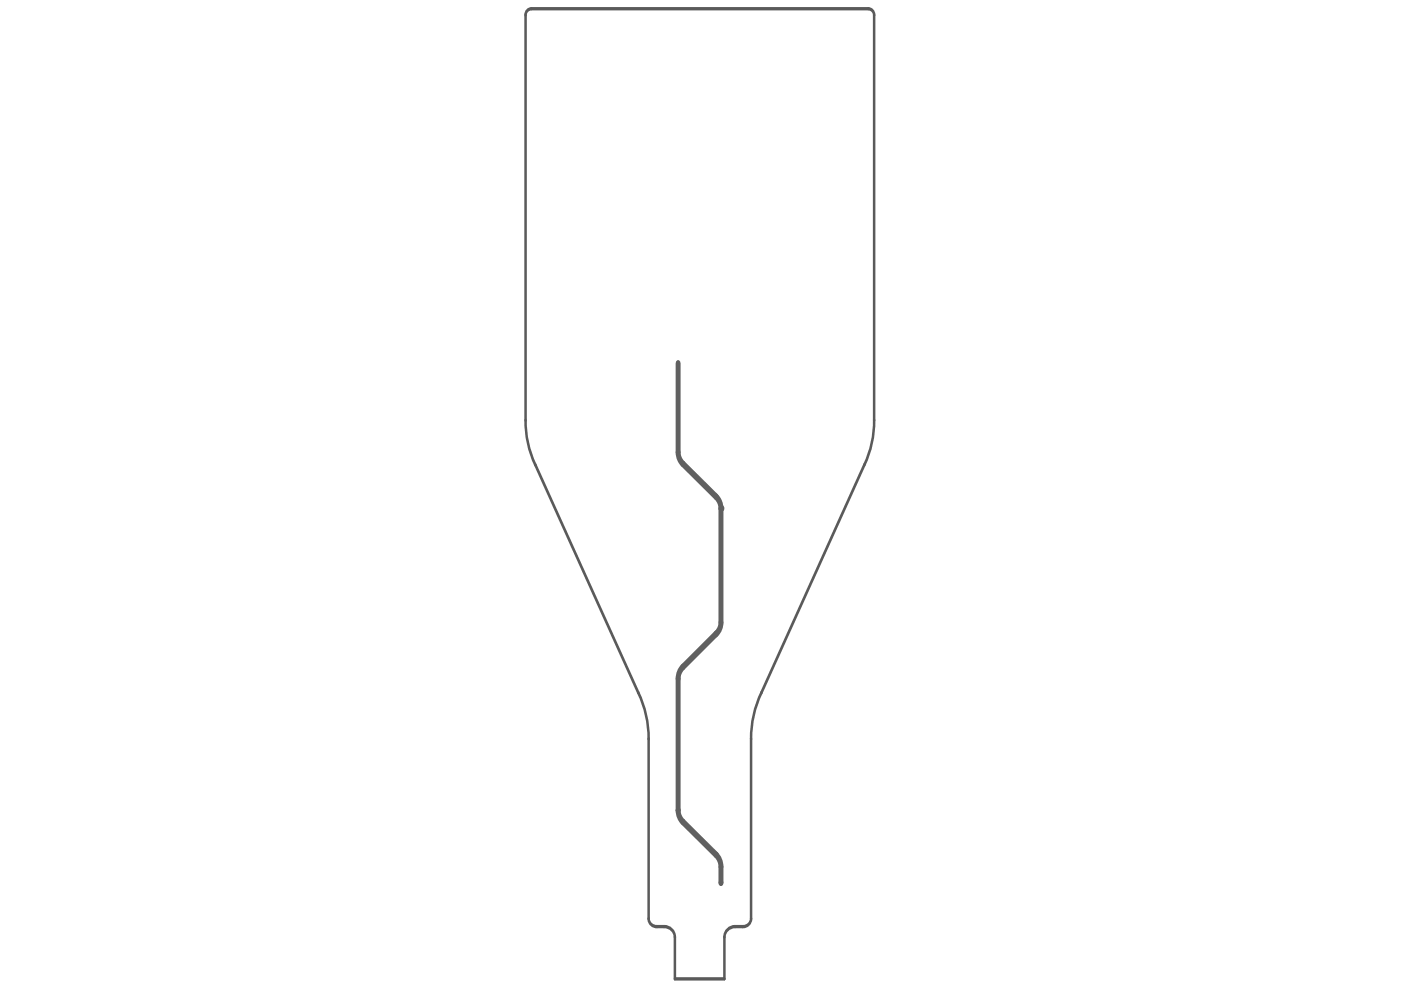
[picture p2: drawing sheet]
<svg xmlns="http://www.w3.org/2000/svg" width="297mm" height="210mm" viewBox="0 0 297 210" stroke-linecap="round" stroke-linejoin="round" font-family="sans-serif">
<path d="M183.3 98.6l-21.9 48.3a22.5 22.5 0 0 0-2.2 9.8v38.1a1.69 1.69 0 0 1-1.7 1.7 3.3 3.3 0 0 0-3.6 1l-.3 1.2v8.8h-10.5v-8.8a2.25 2.25 0 0 0-2.3-2.2 2.82 2.82 0 0 1-3-.8l-.3-.9v-38.1a22.5 22.5 0 0 0-2.2-9.8l-21.8-48.3a21.6 21.6 0 0 1-2.1-9.5v-85.9a1.29 1.29 0 0 1 1.3-1.3h71.4a1.29 1.29 0 0 1 1.2 1.3v85.9a21.7 21.7 0 0 1-2 9.5" fill="none" stroke="#5a5a5a" stroke-width=".61"/>
<path d="M151.9 134.3l-.2 .2M152.9 183.8v3.4" fill="none" stroke="#606060" stroke-width="1.2"/>
<circle cx="152.9" cy="107.8" r=".6" fill="#606060"/>
<path d="M143.8 77v18.9l.1 .9 .3 .8 .6 .8 7.3 7.3 .5 .8 .2 .8 .1 24.7-.2 1-.8 1.3M151.7 134.5l-6.9 6.9-.6 .7-.3 .9-.1 .9v27.9l.1 .9 .6 1.2 7.6 7.7 .6 1.2 .2 1" fill="none" stroke="#606060" stroke-width="1.2"/>
</svg>
